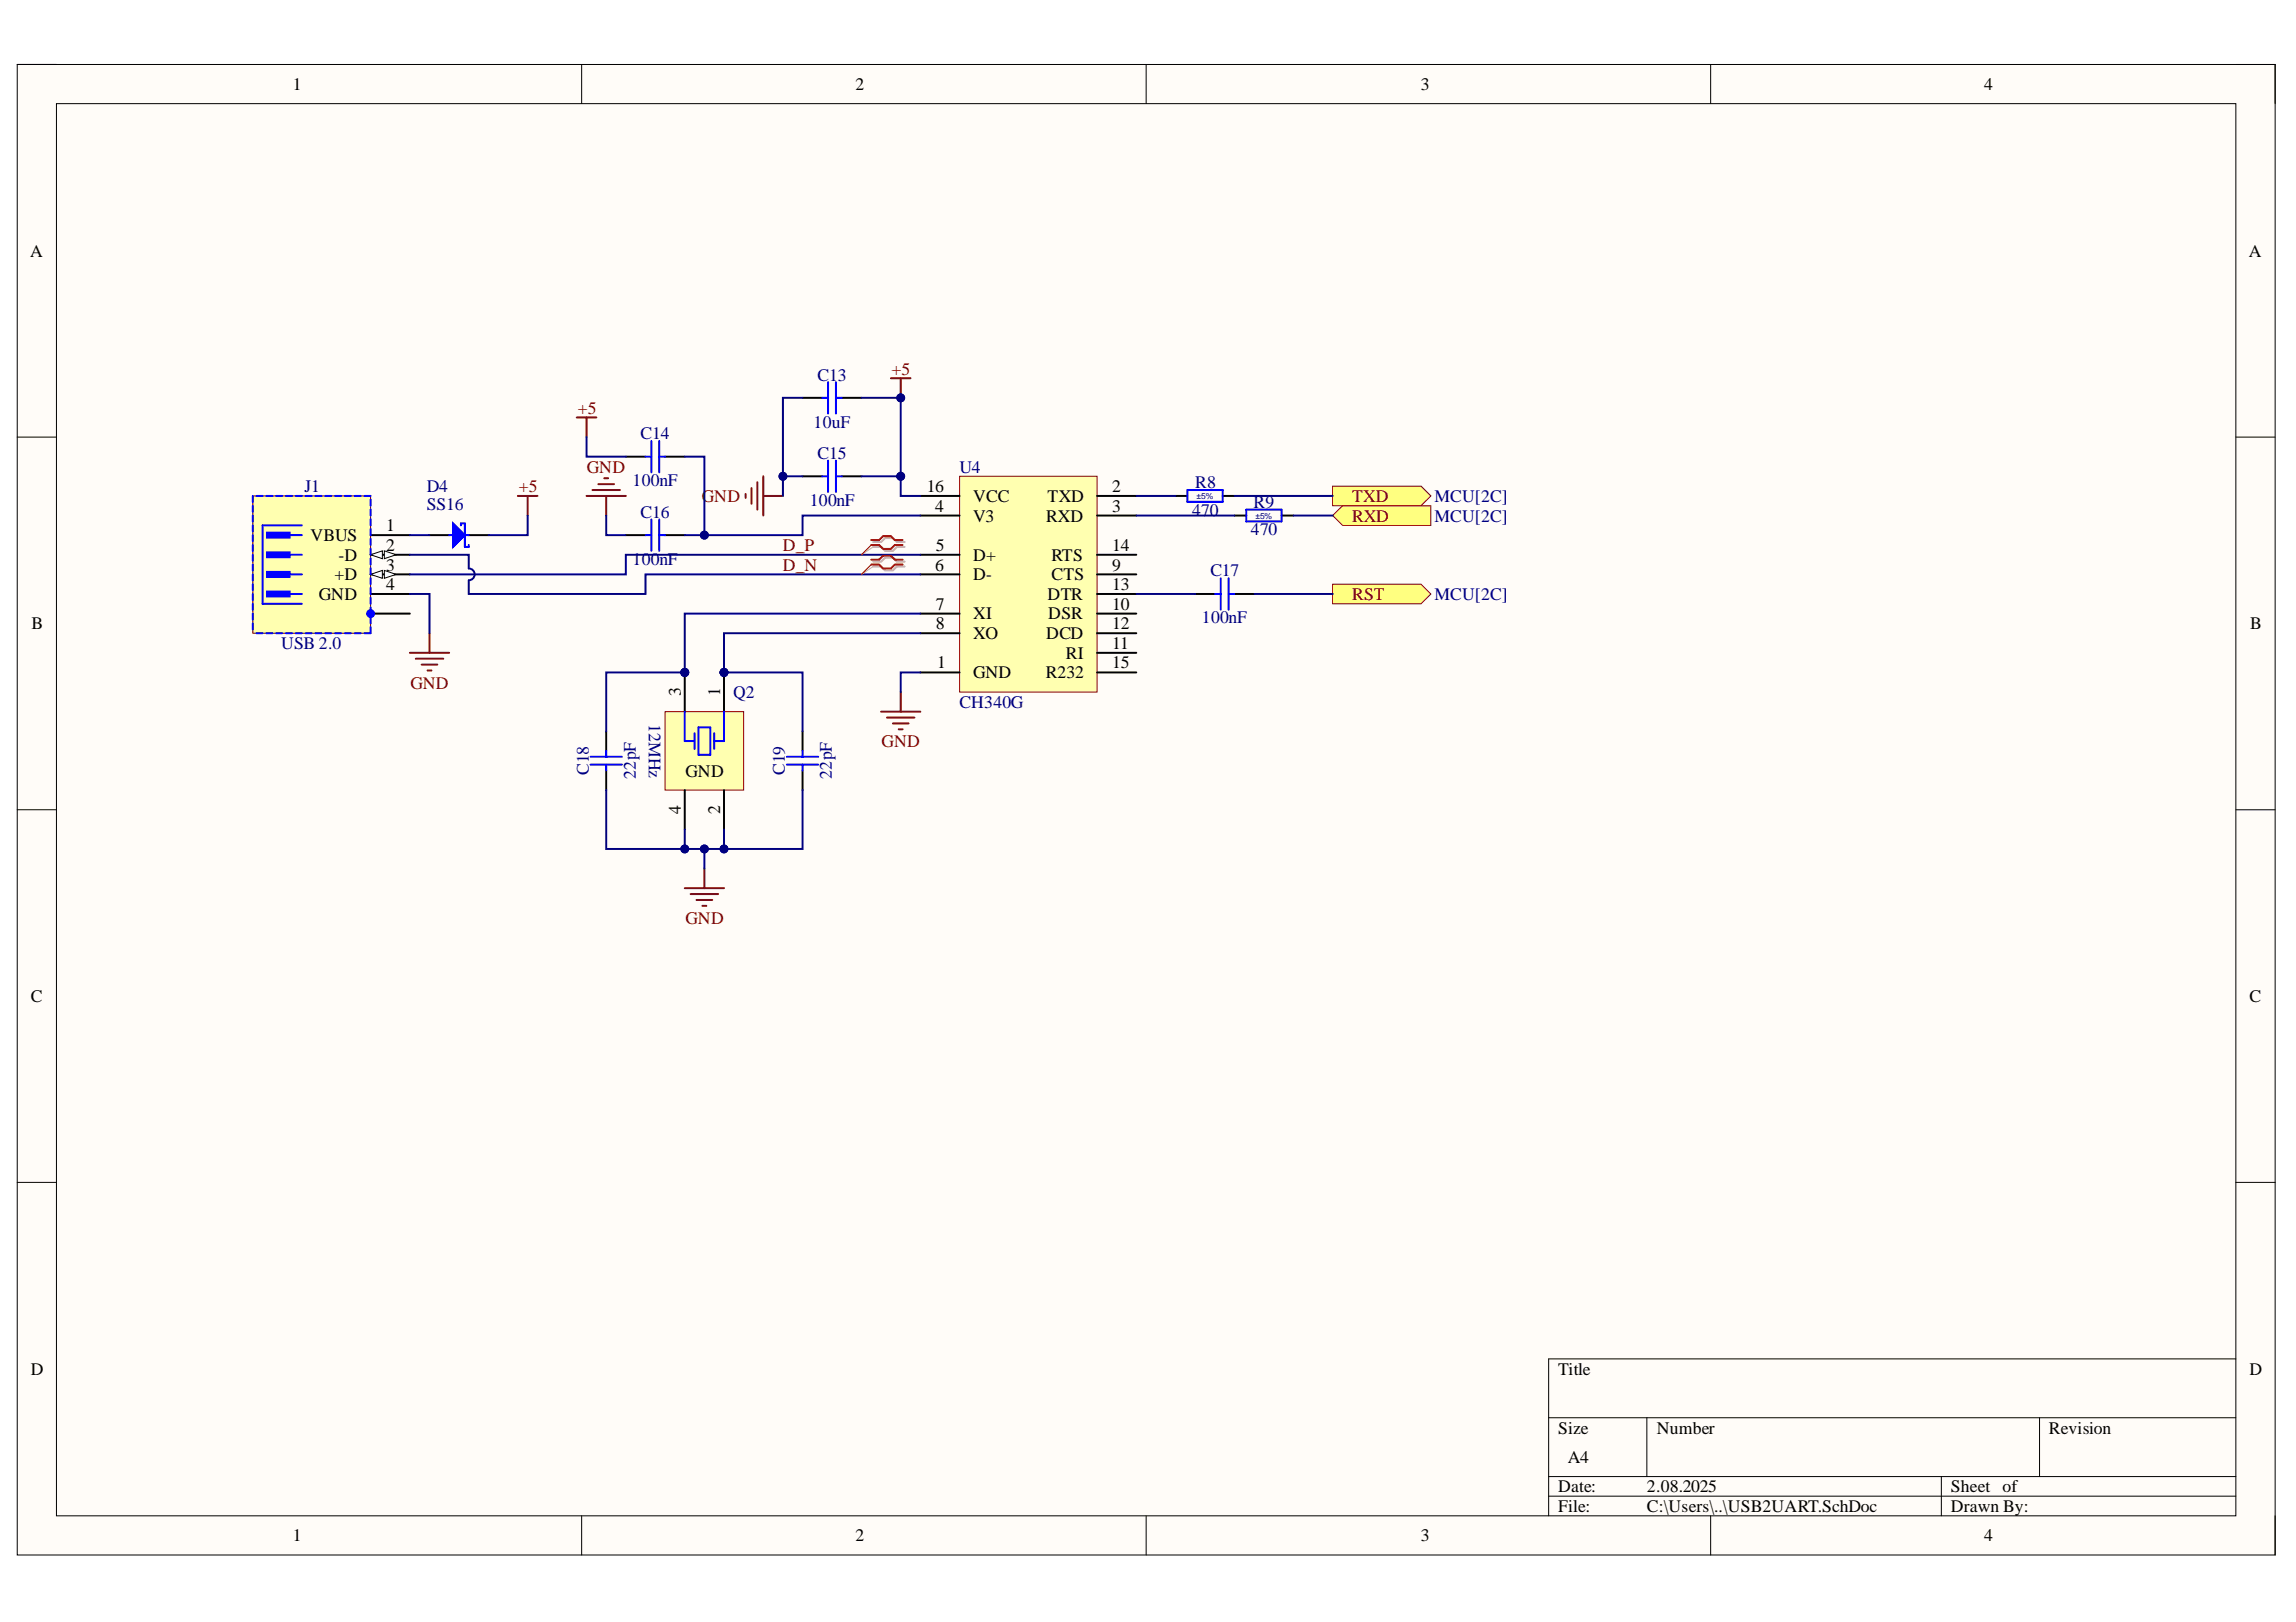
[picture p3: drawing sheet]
<svg xmlns="http://www.w3.org/2000/svg" width="297mm" height="210mm" viewBox="0 0 297 210" stroke-linecap="round" stroke-linejoin="round" font-family="sans-serif">
<defs><g id="words">
<g font-size="2.3">
<text x="37.9" y="11.6">1</text>
<text x="110.7" y="11.6">2</text>
<text x="183.8" y="11.6">3</text>
<text x="256.7" y="11.6">4</text>
<text x="3.9" y="33.3">A</text>
<text x="290.9" y="33.3">A</text>
<text x="119.9" y="63.7">16</text>
<text x="125.9" y="65">VCC</text>
<text x="135.5" y="65">TXD</text>
<text x="143.9" y="63.7">2</text>
<text x="40.2" y="70">VBUS</text>
<text x="50" y="68.8">1</text>
<text x="50" y="71.3">2</text>
<text x="121" y="66.2">4</text>
<text x="121.1" y="71.3">5</text>
<text x="125.9" y="67.5">V3</text>
<text x="135.4" y="67.5">RXD</text>
<text x="143.9" y="66.2">3</text>
<text x="143.9" y="71.3">14</text>
<text x="41.3" y="77.6">GND</text>
<text x="43.3" y="75.1">+D</text>
<text x="43.8" y="72.6">-D</text>
<text x="50" y="73.8">3</text>
<text x="50" y="76.4">4</text>
<text x="121" y="73.8">6</text>
<text x="125.9" y="72.6">D+</text>
<text x="125.9" y="75.1">D-</text>
<text x="135.5" y="77.6">DTR</text>
<text x="136" y="75.1">CTS</text>
<text x="136" y="72.6">RTS</text>
<text x="143.9" y="73.8">9</text>
<text x="143.9" y="76.4">13</text>
<text x="4.1" y="81.4">B</text>
<text x="121.1" y="78.9">7</text>
<text x="121.1" y="81.4">8</text>
<text x="125.9" y="80.2">XI</text>
<text x="125.9" y="82.7">XO</text>
<text x="135.4" y="82.7">DCD</text>
<text x="135.6" y="80.2">DSR</text>
<text x="143.9" y="78.9">10</text>
<text x="143.9" y="84">11</text>
<text x="143.9" y="81.4">12</text>
<text x="291.1" y="81.4">B</text>
<text x="121.2" y="86.5">1</text>
<text x="125.9" y="87.8">GND</text>
<text x="135.3" y="87.8">R232</text>
<text x="137.9" y="85.2">RI</text>
<text x="143.9" y="86.5">15</text>
<text x="88.1" y="90.1" transform="rotate(-90 88.1 90.1)">3</text>
<text x="93.2" y="90.1" transform="rotate(-90 93.2 90.1)">1</text>
<text x="88.7" y="100.5">GND</text>
<text x="88.1" y="105.3" transform="rotate(-90 88.1 105.3)">4</text>
<text x="93.2" y="105.3" transform="rotate(-90 93.2 105.3)">2</text>
<text x="4" y="129.7">C</text>
<text x="291" y="129.7">C</text>
<text x="4" y="177.9">D</text>
<text x="201.6" y="177.9">Title</text>
<text x="291" y="177.9">D</text>
<text x="201.6" y="185.5">Size</text>
<text x="214.3" y="185.5">Number</text>
<text x="265.1" y="185.5">Revision</text>
<text x="202.8" y="189.3">A4</text>
<text x="201.6" y="193.1">Date:</text>
<text x="201.6" y="195.7">File:</text>
<text x="213.1" y="193.1">2.08.2025</text>
<text x="213.1" y="195.7">C:\Users\..\USB2UART.SchDoc</text>
<text x="252.4" y="193.1">Sheet of</text>
<text x="252.4" y="195.7">Drawn By:</text>
<text x="37.9" y="199.5">1</text>
<text x="110.7" y="199.5">2</text>
<text x="183.8" y="199.5">3</text>
<text x="256.7" y="199.5">4</text>
</g>
<g font-size="2.3" fill="#800000">
<text x="74.7" y="53.6">+5</text>
<text x="115.3" y="48.5">+5</text>
<text x="67.1" y="63.7">+5</text>
<text x="75.9" y="61.2">GND</text>
<text x="90.8" y="65">GND</text>
<text x="174.9" y="65">TXD</text>
<text x="101.3" y="71.3">D_P</text>
<text x="174.9" y="67.5">RXD</text>
<text x="101.3" y="73.8">D_N</text>
<text x="174.9" y="77.6">RST</text>
<text x="53.1" y="89.1">GND</text>
<text x="114.1" y="96.7">GND</text>
<text x="88.7" y="119.5">GND</text>
</g>
<g font-size="2.3" fill="#000080">
<text x="105.8" y="49.2">C13</text>
<text x="82.9" y="56.8">C14</text>
<text x="105.3" y="55.3">10uF</text>
<text x="105.8" y="59.4">C15</text>
<text x="39.4" y="63.7">J1</text>
<text x="55.2" y="63.7">D4</text>
<text x="55.2" y="66">SS16</text>
<text x="81.8" y="62.9">100nF</text>
<text x="104.8" y="65.5">100nF</text>
<text x="124.1" y="61.2">U4</text>
<text x="154.6" y="63.2">R8</text>
<text x="162.2" y="65.7">R9</text>
<text x="185.6" y="65">MCU[2C]</text>
<text x="82.9" y="67">C16</text>
<text x="154.2" y="66.7">470</text>
<text x="161.8" y="69.3">470</text>
<text x="185.6" y="67.5">MCU[2C]</text>
<text x="81.8" y="73.1">100nF</text>
<text x="156.6" y="74.6">C17</text>
<text x="185.6" y="77.6">MCU[2C]</text>
<text x="36.4" y="84">USB 2.0</text>
<text x="155.5" y="80.7">100nF</text>
<text x="84" y="93.7" transform="rotate(90 84 93.7)">12MHz</text>
<text x="94.9" y="90.4">Q2</text>
<text x="124.1" y="91.7">CH340G</text>
<text x="76.2" y="100.3" transform="rotate(-90 76.2 100.3)">C18</text>
<text x="82.3" y="100.8" transform="rotate(-90 82.3 100.8)">22pF</text>
<text x="101.5" y="100.3" transform="rotate(-90 101.5 100.3)">C19</text>
<text x="107.6" y="100.8" transform="rotate(-90 107.6 100.8)">22pF</text>
</g>
<g font-size="1.1" fill="#000080">
<text x="154.8" y="64.6">±5%</text>
<text x="162.4" y="67.2">±5%</text>
</g>
</g></defs>
<path d="M2.2 8.3h292.1v192.9h-292.1z" fill-rule="evenodd" fill="#fffcf8"/>
<path d="M2.2 8.3h292.1v192.9h-292.1z" fill="none" stroke="#000" stroke-width=".13"/>
<path d="M7.3 13.4h282v182.8h-282z" fill-rule="evenodd" fill="#fffcf8"/>
<g fill="none" stroke="#000" stroke-width=".13">
<path d="M2.2 8.3h5.1M7.3 13.4h282v182.8h-282zM75.2 8.3v5.1M148.3 8.3v5.1M221.3 8.3v5.1M289.3 8.3h5v5.1M2.2 56.6h5.1M289.3 56.6h5M2.2 104.8h5.1M289.3 104.8h5M2.2 153h5.1M289.3 153h5"/>
<path d="M289.3 175.9h-88.9v20.3M75.2 196.2v5M148.3 196.2v5M200.4 183.5h88.9M200.4 191.1h88.9M200.4 193.6h88.9M213.1 183.5v7.6M221.3 196.2v5M251.2 191.1v5.1M263.9 183.5v7.6M294.3 196.2v5"/>
</g>
<path d="M124.1 61.6h17.8v28h-17.8z" fill-rule="evenodd" fill="#ffffb0"/>
<path d="M124.1 61.6h17.8v28h-17.8z" fill="none" stroke="#800000" stroke-width=".13"/>
<g fill="none" stroke="#000" stroke-width=".25">
<path d="M119.1 64.2h5M119.1 66.7h5M119.1 71.8h5M119.1 74.3h5M119.1 79.4h5M141.9 64.2h5.1M141.9 66.7h5.1M141.9 71.8h5.1M141.9 74.3h5.1M141.9 79.4h5.1M141.9 76.9h5.1M119.1 87h5"/>
<path d="M119.1 81.9h5M141.9 87h5.1M141.9 81.9h5.1M141.9 84.5h5.1"/>
</g>
<path d="M115.3 48.9h2.5M116.5 48.9v2.6M114 92.1h5.1M114.8 92.9h3.5M115.5 93.6h2M116.3 94.4h.5M116.5 89.6v2.5" fill="none" stroke="#800000" stroke-width=".25"/>
<circle cx="116.5" cy="51.5" r=".51" fill="#000080"/>
<circle cx="116.5" cy="51.5" r=".51" fill="none" stroke="#000080" stroke-width=".13"/>
<path d="M103.8 61.6h2.6M108.9 61.6h2.5" fill="none" stroke="#000" stroke-width=".25"/>
<path d="M107.1 59.6v4.1M108.1 59.6v4.1M106.4 61.6h.7M108.1 61.6h.8" fill="none" stroke="#00f" stroke-width=".25"/>
<path d="M96.5 63.9v.5M97.2 63.2v2M98 62.4v3.6M98.7 61.6v5.1M98.7 64.2h2.6" fill="none" stroke="#800000" stroke-width=".25"/>
<circle cx="88.6" cy="87" r=".51" fill="#000080"/>
<circle cx="88.6" cy="87" r=".51" fill="none" stroke="#000080" stroke-width=".13"/>
<circle cx="93.7" cy="87" r=".51" fill="#000080"/>
<circle cx="93.7" cy="87" r=".51" fill="none" stroke="#000080" stroke-width=".13"/>
<path d="M86 92.1h10.2v10.1h-10.2z" fill-rule="evenodd" fill="#ffffb0"/>
<path d="M86 92.1h10.2v10.1h-10.2z" fill="none" stroke="#800000" stroke-width=".13"/>
<path d="M88.6 87v5.1" fill="none" stroke="#000" stroke-width=".25"/>
<circle cx="88.6" cy="87" r=".51" fill="#000080"/>
<circle cx="88.6" cy="87" r=".51" fill="none" stroke="#000080" stroke-width=".13"/>
<path d="M93.7 87v5.1" fill="none" stroke="#000" stroke-width=".25"/>
<circle cx="93.7" cy="87" r=".51" fill="#000080"/>
<circle cx="93.7" cy="87" r=".51" fill="none" stroke="#000080" stroke-width=".13"/>
<g fill="none" stroke="#000" stroke-width=".25">
<path d="M81 59.1h2.5M86 59.1h2.6M103.8 51.5h2.6M108.9 51.5h2.5M81 69.3h2.5M86 69.3h2.6M152.1 64.2h1.5M154.6 76.9h2.6M158.2 64.2h1.5M159.7 66.7h1.5M159.7 76.9h2.6M165.8 66.7h1.5"/>
<path d="M78.4 94.6v2.6M78.4 99.7v2.5M103.8 94.6v2.6M103.8 99.7v2.5M88.6 102.2v5.1M93.7 102.2v5.1"/>
</g>
<g fill="none" stroke="#00f" stroke-width=".25">
<path d="M83.5 59.1h.8M84.3 57.1v4M85.3 57.1v4M85.3 59.1h.7M106.4 51.5h.7M107.1 49.5v4M108.1 49.5v4M108.1 51.5h.8M83.5 69.3h.8M84.3 67.2v4.1M85.3 67.2v4.1M85.3 69.3h.7"/>
<path d="M153.6 63.4h4.6v1.5h-4.6zM157.2 76.9h.7M157.9 74.8v4.1M158.9 74.8v4.1M158.9 76.9h.8M161.2 66h4.6v1.5h-4.6zM76.4 97.9h4.1M76.4 98.9h4.1M78.4 97.2v.7M78.4 98.9v.8M88.6 92.1v3.8h1.3M89.9 94.9v2"/>
<path d="M90.4 94.1h1.5v3.6h-1.5zM92.4 94.9v2M93.7 92.1v3.8h-1.3M101.8 97.9h4.1M101.8 98.9h4.1M103.8 97.2v.7M103.8 98.9v.8"/>
</g>
<path d="M74.6 54h2.6M75.9 54v2.6M75.9 64.2h5.1M76.7 63.4h3.5M77.4 62.7h2M78.2 61.9h.5M78.4 64.2v2.5M88.6 114.9h5.1M89.3 115.7h3.6M90.1 116.5h2M90.9 117.2h.5M91.1 112.4v2.5" fill="none" stroke="#800000" stroke-width=".25"/>
<path d="M32.7 64.2h15.2v17.7h-15.2z" fill-rule="evenodd" fill="#ffffb0"/>
<path d="M32.7 64.2h15.2v17.7h-15.2z" fill="none" stroke="#800000" stroke-width=".13"/>
<path d="M47.9 69.3h5.1M47.9 71.8h5.1" fill="none" stroke="#000" stroke-width=".25"/>
<path d="M47.9 71.8l1.6-.5v1z" fill="#f8fcff"/>
<path d="M47.9 71.8l1.6-.5v1z" fill="none" stroke="#000" stroke-width=".13"/>
<path d="M49.7 71.3l1.5 .5-1.5 .5z" fill="#f8fcff"/>
<path d="M49.7 71.3l1.5 .5-1.5 .5z" fill="none" stroke="#000" stroke-width=".13"/>
<path d="M47.9 74.3h5.1" fill="none" stroke="#000" stroke-width=".25"/>
<path d="M47.9 74.3l1.6-.5v1z" fill="#f8fcff"/>
<path d="M47.9 74.3l1.6-.5v1z" fill="none" stroke="#000" stroke-width=".13"/>
<path d="M49.7 73.8l1.5 .5-1.5 .5z" fill="#f8fcff"/>
<path d="M49.7 73.8l1.5 .5-1.5 .5z" fill="none" stroke="#000" stroke-width=".13"/>
<path d="M47.9 76.9h5.1M47.9 79.4h5.1" fill="none" stroke="#000" stroke-width=".25"/>
<g fill="none" stroke="#00f" stroke-width=".25">
<path d="M32.7 64.2v.8M32.7 65.4v.8M32.7 66.7v.8M32.7 68v.8M32.7 69.3v.7M32.7 70.5v.8M32.7 71.8v.8M32.7 73.1v.8M32.7 74.3v.8M32.7 75.6v.8M32.7 76.9v.8M32.7 78.1v.8"/>
<path d="M32.7 79.4v.8M32.7 80.7v.8"/>
</g>
<circle cx="47.9" cy="79.4" r=".51" fill="#00f"/>
<circle cx="47.9" cy="79.4" r=".51" fill="none" stroke="#00f" stroke-width=".13"/>
<g fill="none" stroke="#00f" stroke-width=".25">
<path d="M33.2 64.2h.8M34 68h5.1M34.4 64.2h.8M35.7 64.2h.8M37 64.2h.8M38.3 64.2h.8M39.5 64.2h.8M40.8 64.2h.8M42.1 64.2h.8M43.3 64.2h.8M44.6 64.2h.8M45.9 64.2h.8"/>
<path d="M47.2 64.2h.7M47.9 64.7v.7M47.9 65.9v.8M47.9 67.2v.8M47.9 68.5v.8M47.9 69.7v.8M47.9 71v.8M47.9 72.3v.8M47.9 73.5v.8M47.9 74.8v.8M47.9 76.1v.8M47.9 77.3v.8"/>
<path d="M47.9 78.6v.8M47.9 79.9v.8M33.2 81.9h.8M34.4 81.9h.8M35.7 81.9h.8M37 81.9h.8M38.3 81.9h.8M39.5 81.9h.8M40.8 81.9h.8M42.1 81.9h.8M43.3 81.9h.8M44.6 81.9h.8"/>
<path d="M45.9 81.9h.8M47.9 81.1v.8h-.7"/>
</g>
<path d="M34.5 68.9h3v.7h-3z" fill-rule="evenodd" fill="#00f"/>
<path d="M34.5 68.9h3v.7h-3z" fill="none" stroke="#00f" stroke-width=".13"/>
<path d="M36.5 69.3h2.6" fill="none" stroke="#00f" stroke-width=".25"/>
<path d="M34.5 71.4h3v.8h-3z" fill-rule="evenodd" fill="#00f"/>
<path d="M34.5 71.4h3v.8h-3z" fill="none" stroke="#00f" stroke-width=".13"/>
<path d="M36.5 71.8h2.6" fill="none" stroke="#00f" stroke-width=".25"/>
<path d="M34.5 73.9h3v.8h-3z" fill-rule="evenodd" fill="#00f"/>
<path d="M34.5 73.9h3v.8h-3z" fill="none" stroke="#00f" stroke-width=".13"/>
<path d="M36.5 74.3h2.6" fill="none" stroke="#00f" stroke-width=".25"/>
<path d="M34.5 76.5h3v.7h-3z" fill-rule="evenodd" fill="#00f"/>
<path d="M34.5 76.5h3v.7h-3z" fill="none" stroke="#00f" stroke-width=".13"/>
<path d="M34 68v10.1h5.1M36.5 76.9h2.6" fill="none" stroke="#00f" stroke-width=".25"/>
<path d="M53 84.5h5.1M53.8 85.2h3.5M54.6 86h2M55.3 86.8h.5M55.6 81.9v2.6" fill="none" stroke="#800000" stroke-width=".25"/>
<path d="M55.6 69.3h2.5M60.6 69.3h2.6" fill="none" stroke="#000" stroke-width=".25"/>
<path d="M58.6 67.7l1.5 1.6-1.5 1.5z" fill="#00f"/>
<path d="M58.1 69.3h2.5M58.6 67.7l1.5 1.6-1.5 1.5zM59.6 68v-.3h.5v3.1h.5v-.3" fill="none" stroke="#00f" stroke-width=".25"/>
<path d="M67 64.2h2.5M68.3 64.2v2.5" fill="none" stroke="#800000" stroke-width=".25"/>
<path d="M172.4 66.7l1.3-1.3h11.4v2.6h-11.4z" fill-rule="evenodd" fill="#ffff80"/>
<path d="M172.4 66.7l1.3-1.3h11.4v2.6h-11.4z" fill="none" stroke="#800000" stroke-width=".13"/>
<path d="M172.4 75.6h11.4l1.3 1.3-1.3 1.2h-11.4z" fill-rule="evenodd" fill="#ffff80"/>
<path d="M172.4 75.6h11.4l1.3 1.3-1.3 1.2h-11.4z" fill="none" stroke="#800000" stroke-width=".13"/>
<path d="M172.4 62.9h11.4l1.3 1.3-1.3 1.2h-11.4z" fill-rule="evenodd" fill="#ffff80"/>
<path d="M172.4 62.9h11.4l1.3 1.3-1.3 1.2h-11.4z" fill="none" stroke="#800000" stroke-width=".13"/>
<path d="M119.1 87h-2.6v2.6M78.4 102.2v7.7h25.4v-7.7" fill="none" stroke="#000080" stroke-width=".25"/>
<circle cx="93.7" cy="109.9" r=".51" fill="#000080"/>
<circle cx="93.7" cy="109.9" r=".51" fill="none" stroke="#000080" stroke-width=".13"/>
<circle cx="91.1" cy="109.9" r=".51" fill="#000080"/>
<circle cx="91.1" cy="109.9" r=".51" fill="none" stroke="#000080" stroke-width=".13"/>
<circle cx="88.6" cy="109.9" r=".51" fill="#000080"/>
<circle cx="88.6" cy="109.9" r=".51" fill="none" stroke="#000080" stroke-width=".13"/>
<path d="M88.6 107.3v2.6" fill="none" stroke="#000080" stroke-width=".25"/>
<circle cx="88.6" cy="109.9" r=".51" fill="#000080"/>
<circle cx="88.6" cy="109.9" r=".51" fill="none" stroke="#000080" stroke-width=".13"/>
<path d="M93.7 107.3v2.6" fill="none" stroke="#000080" stroke-width=".25"/>
<circle cx="93.7" cy="109.9" r=".51" fill="#000080"/>
<circle cx="93.7" cy="109.9" r=".51" fill="none" stroke="#000080" stroke-width=".13"/>
<path d="M93.7 87h10.1v7.6" fill="none" stroke="#000080" stroke-width=".25"/>
<circle cx="93.7" cy="87" r=".51" fill="#000080"/>
<circle cx="93.7" cy="87" r=".51" fill="none" stroke="#000080" stroke-width=".13"/>
<path d="M88.6 87h-10.2v7.6" fill="none" stroke="#000080" stroke-width=".25"/>
<circle cx="88.6" cy="87" r=".51" fill="#000080"/>
<circle cx="88.6" cy="87" r=".51" fill="none" stroke="#000080" stroke-width=".13"/>
<path d="M91.1 109.9v2.5" fill="none" stroke="#000080" stroke-width=".25"/>
<circle cx="91.1" cy="109.9" r=".51" fill="#000080"/>
<circle cx="91.1" cy="109.9" r=".51" fill="none" stroke="#000080" stroke-width=".13"/>
<path d="M119.1 81.9h-25.4v5.1" fill="none" stroke="#000080" stroke-width=".25"/>
<circle cx="93.7" cy="87" r=".51" fill="#000080"/>
<circle cx="93.7" cy="87" r=".51" fill="none" stroke="#000080" stroke-width=".13"/>
<path d="M119.1 79.4h-30.5v7.6" fill="none" stroke="#000080" stroke-width=".25"/>
<circle cx="88.6" cy="87" r=".51" fill="#000080"/>
<circle cx="88.6" cy="87" r=".51" fill="none" stroke="#000080" stroke-width=".13"/>
<path d="M103.8 51.5h-2.5v12.7" fill="none" stroke="#000080" stroke-width=".25"/>
<circle cx="101.3" cy="61.6" r=".51" fill="#000080"/>
<circle cx="101.3" cy="61.6" r=".51" fill="none" stroke="#000080" stroke-width=".13"/>
<path d="M101.3 61.6h2.5" fill="none" stroke="#000080" stroke-width=".25"/>
<circle cx="101.3" cy="61.6" r=".51" fill="#000080"/>
<circle cx="101.3" cy="61.6" r=".51" fill="none" stroke="#000080" stroke-width=".13"/>
<path d="M111.4 61.6h5.1" fill="none" stroke="#000080" stroke-width=".25"/>
<circle cx="116.5" cy="61.6" r=".51" fill="#000080"/>
<circle cx="116.5" cy="61.6" r=".51" fill="none" stroke="#000080" stroke-width=".13"/>
<path d="M111.4 51.5h5.1v12.7h2.6" fill="none" stroke="#000080" stroke-width=".25"/>
<circle cx="116.5" cy="51.5" r=".51" fill="#000080"/>
<circle cx="116.5" cy="51.5" r=".51" fill="none" stroke="#000080" stroke-width=".13"/>
<circle cx="116.5" cy="61.6" r=".51" fill="#000080"/>
<circle cx="116.5" cy="61.6" r=".51" fill="none" stroke="#000080" stroke-width=".13"/>
<path d="M88.6 69.3h2.5" fill="none" stroke="#000080" stroke-width=".25"/>
<circle cx="91.1" cy="69.3" r=".51" fill="#000080"/>
<circle cx="91.1" cy="69.3" r=".51" fill="none" stroke="#000080" stroke-width=".13"/>
<path d="M88.6 59.1h2.5v10.2h12.7v-2.6h15.3" fill="none" stroke="#000080" stroke-width=".25"/>
<circle cx="91.1" cy="69.3" r=".51" fill="#000080"/>
<circle cx="91.1" cy="69.3" r=".51" fill="none" stroke="#000080" stroke-width=".13"/>
<g fill="none" stroke="#000080" stroke-width=".25">
<path d="M75.9 56.6v2.5h5.1M53 76.9h2.6v5M53 71.8h7.6v1.8a.76 .76 0 0 1 .8 .7 .76 .76 0 0 1-.8 .8v1.8h22.9v-2.6h35.6M53 69.3h2.6M68.3 66.7v2.6h-5.1M78.4 66.7v2.6h2.6M119.1 71.8h-38.1v2.5h-28M147 64.2h5.1M147 66.7h12.7M147 76.9h7.6M159.7 64.2h12.7M162.3 76.9h10.1"/>
<path d="M167.3 66.7h5.1"/>
</g>
<path d="M113 70.1h1l.5-.5h1l.5 .5h1M113 70.8h1l.5 .5h1l.5-.5h1M113 72.7h1l.5-.5h1l.5 .5h1M113 73.3h1l.5 .5h1l.5-.5h1" fill="none" stroke="#d0a19e" stroke-width=".25"/>
<path d="M113 70.8l-1.6 1M113 73.3l-1.6 1" fill="none" stroke="#d0a19e" stroke-width=".13"/>
<path d="M112.7 69.9h1l.5-.5h1.1l.5 .5h1M112.7 70.5h1l.5 .5h1.1l.5-.5h1M112.7 72.4h1l.5-.5h1.1l.5 .5h1M112.7 73.1h1l.5 .5h1.1l.5-.5h1" fill="none" stroke="#f00" stroke-width=".25"/>
<path d="M112.7 70.5l-1.3 1.3M112.7 73.1l-1.3 1.2" fill="none" stroke="#f00" stroke-width=".13"/>
<use href="#words"/>
</svg>
